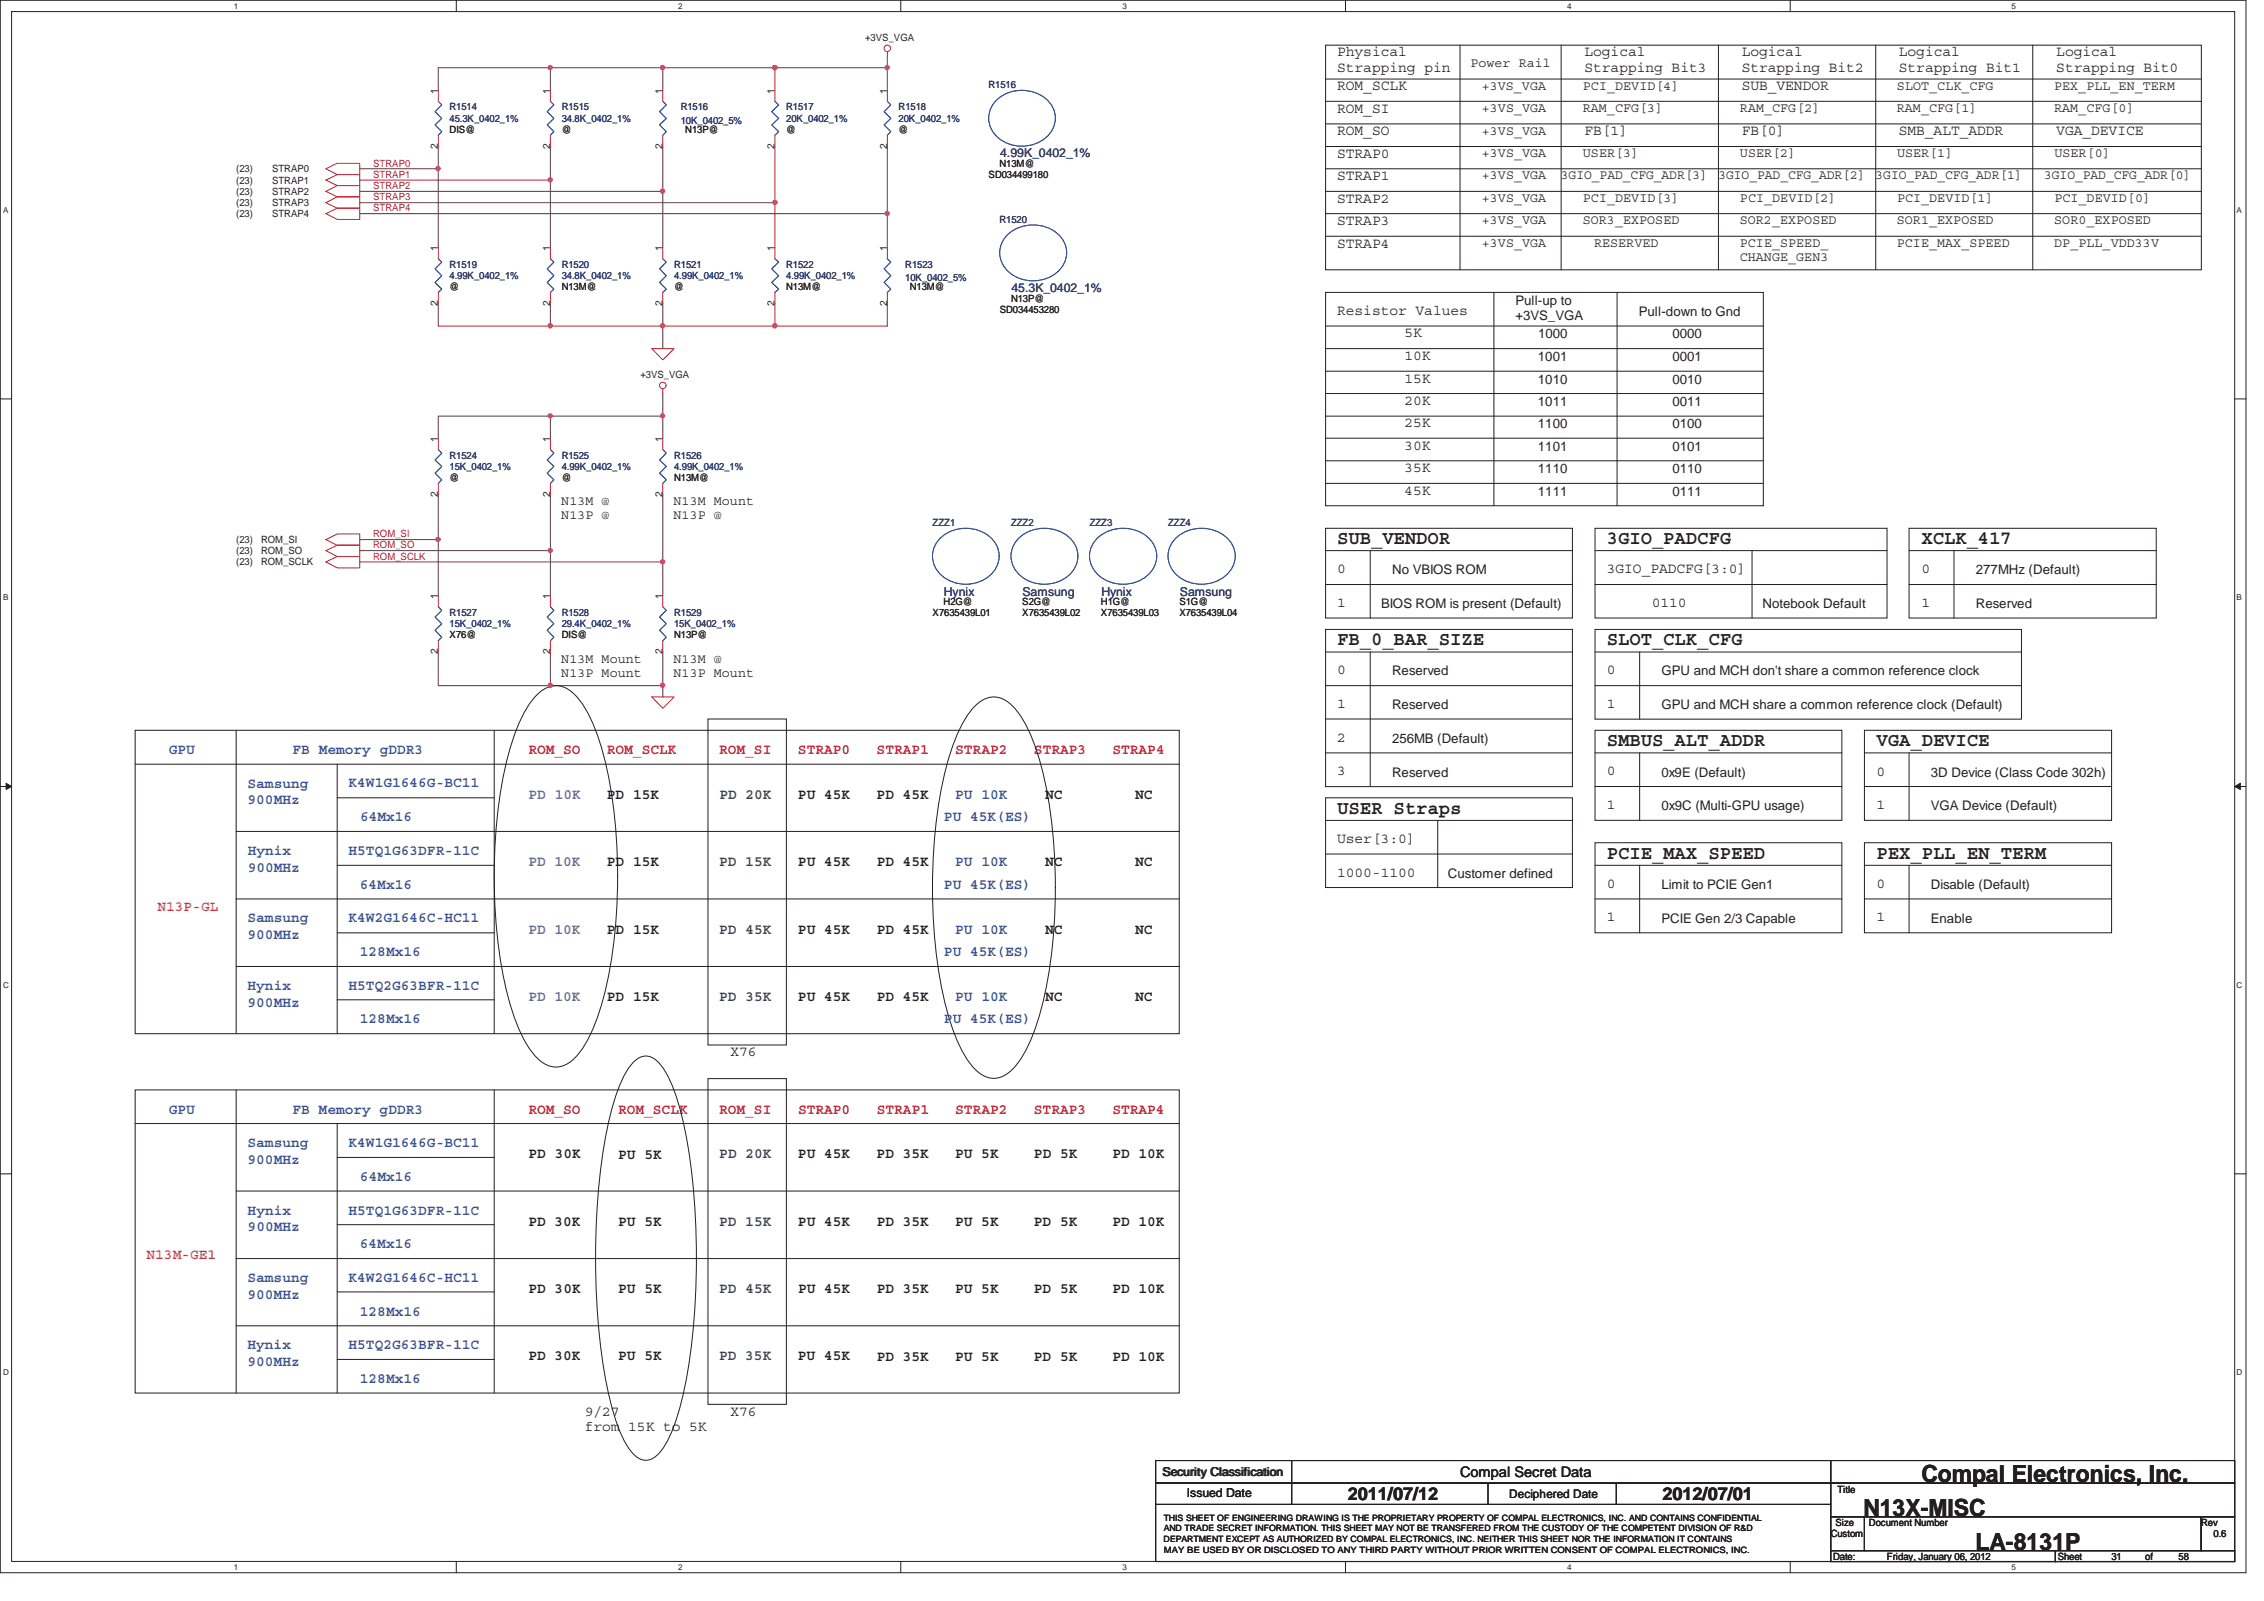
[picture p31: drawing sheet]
<svg xmlns="http://www.w3.org/2000/svg" width="297mm" height="210mm" viewBox="0 0 297 210" stroke-linecap="round" stroke-linejoin="round" font-family="sans-serif">
<defs><g id="words">
<g font-size="3.1" fill="#231f20">
<text x="252.1" y="194.4">Compal Electronics, Inc.</text>
<text x="244.5" y="198.9">N13X-MISC</text>
<text x="259.2" y="203.3">LA-8131P</text>
</g>
<g font-size="2.5" fill="#231f20">
<text x="175.4" y="71.4">SUB_VENDOR</text>
<text x="210.8" y="71.4">3GIO_PADCFG</text>
<text x="252.1" y="71.4">XCLK_417</text>
<text x="175.4" y="84.6">FB_0_BAR_SIZE</text>
<text x="210.8" y="84.6">SLOT_CLK_CFG</text>
<text x="210.8" y="97.9">SMBUS_ALT_ADDR</text>
<text x="246.2" y="97.9">VGA_DEVICE</text>
<text x="175.4" y="106.7">USER Straps</text>
<text x="210.8" y="112.6">PCIE_MAX_SPEED</text>
<text x="246.2" y="112.6">PEX_PLL_EN_TERM</text>
</g>
<g font-size="2.3" fill="#231f20">
<text x="176.8" y="196.7">2011/07/12</text>
<text x="218.1" y="196.7">2012/07/01</text>
</g>
<g font-size="1.9" fill="#231f20">
<text x="175.4" y="11.8">ROM_SCLK</text>
<text x="175.4" y="7.4">Physical</text>
<text x="175.4" y="9.4">Strapping pin</text>
<text x="207.9" y="7.4">Logical</text>
<text x="207.9" y="9.4">Strapping Bit3</text>
<text x="228.5" y="11.8">SUB_VENDOR</text>
<text x="228.5" y="7.4">Logical</text>
<text x="228.5" y="9.4">Strapping Bit2</text>
<text x="249.1" y="7.4">Logical</text>
<text x="249.1" y="9.4">Strapping Bit1</text>
<text x="269.8" y="7.4">Logical</text>
<text x="269.8" y="9.4">Strapping Bit0</text>
<text x="175.4" y="14.8">ROM_SI</text>
<text x="175.4" y="17.7">ROM_SO</text>
<text x="207.9" y="17.7">FB[1]</text>
<text x="228.5" y="17.7">FB[0]</text>
<text x="249.1" y="17.7">SMB_ALT_ADDR</text>
<text x="269.8" y="17.7">VGA_DEVICE</text>
<text x="175.4" y="20.7">STRAP0</text>
<text x="175.4" y="23.6">STRAP1</text>
<text x="175.4" y="29.5">STRAP3</text>
<text x="175.4" y="26.6">STRAP2</text>
<text x="175.4" y="32.5">STRAP4</text>
<text x="175.4" y="41.3">Resistor Values</text>
<text x="184.3" y="44.2">5K</text>
<text x="184.3" y="47.2">10K</text>
<text x="184.3" y="50.2">15K</text>
<text x="184.3" y="53.1">20K</text>
<text x="184.3" y="56.1">25K</text>
<text x="184.3" y="59">30K</text>
<text x="184.3" y="61.9">35K</text>
<text x="184.3" y="64.9">45K</text>
<text x="175.4" y="75.2">0</text>
<text x="210.8" y="75.2">3GIO_PADCFG[3:0]</text>
<text x="252.1" y="75.2">0</text>
<text x="175.4" y="79.6">1</text>
<text x="216.7" y="79.6">0110</text>
<text x="252.1" y="79.6">1</text>
<text x="175.4" y="88.4">0</text>
<text x="210.8" y="88.4">0</text>
<text x="175.4" y="92.9">1</text>
<text x="210.8" y="92.9">1</text>
<text x="175.4" y="97.3">2</text>
<text x="175.4" y="101.7">3</text>
<text x="210.8" y="101.7">0</text>
<text x="246.2" y="101.7">0</text>
<text x="79.6" y="104.8">PD 15K</text>
<text x="104.7" y="104.8">PU 45K</text>
<text x="115" y="104.8">PD 45K</text>
<text x="137.1" y="104.8">NC</text>
<text x="148.9" y="104.8">NC</text>
<text x="210.8" y="106.1">1</text>
<text x="246.2" y="106.1">1</text>
<text x="79.6" y="113.6">PD 15K</text>
<text x="104.7" y="113.6">PU 45K</text>
<text x="115" y="113.6">PD 45K</text>
<text x="137.1" y="113.6">NC</text>
<text x="148.9" y="113.6">NC</text>
<text x="175.4" y="110.5">User[3:0]</text>
<text x="175.4" y="115">1000-1100</text>
<text x="210.8" y="116.5">0</text>
<text x="246.2" y="116.5">0</text>
<text x="79.6" y="122.5">PD 15K</text>
<text x="104.7" y="122.5">PU 45K</text>
<text x="115" y="122.4">PD 45K</text>
<text x="137.1" y="122.5">NC</text>
<text x="148.9" y="122.5">NC</text>
<text x="210.8" y="120.9">1</text>
<text x="246.2" y="120.9">1</text>
<text x="79.6" y="131.3">PD 15K</text>
<text x="104.7" y="131.3">PU 45K</text>
<text x="115" y="131.3">PD 45K</text>
<text x="137.1" y="131.3">NC</text>
<text x="148.9" y="131.3">NC</text>
<text x="95.8" y="138.5">X76</text>
<text x="69.3" y="151.9">PD 30K</text>
<text x="81.1" y="151.9">PU 5K</text>
<text x="104.7" y="151.9">PU 45K</text>
<text x="115" y="151.9">PD 35K</text>
<text x="125.3" y="151.9">PU 5K</text>
<text x="135.7" y="151.9">PD 5K</text>
<text x="145.9" y="151.9">PD 10K</text>
<text x="69.3" y="160.8">PD 30K</text>
<text x="81.1" y="160.8">PU 5K</text>
<text x="104.7" y="160.8">PU 45K</text>
<text x="115" y="160.8">PD 35K</text>
<text x="125.3" y="160.8">PU 5K</text>
<text x="135.7" y="160.8">PD 5K</text>
<text x="145.9" y="160.8">PD 10K</text>
<text x="69.3" y="169.6">PD 30K</text>
<text x="81.1" y="169.6">PU 5K</text>
<text x="104.7" y="169.6">PU 45K</text>
<text x="115" y="169.6">PD 35K</text>
<text x="125.3" y="169.6">PU 5K</text>
<text x="135.7" y="169.6">PD 5K</text>
<text x="145.9" y="169.6">PD 10K</text>
<text x="69.3" y="178.4">PD 30K</text>
<text x="81.1" y="178.4">PU 5K</text>
<text x="104.7" y="178.4">PU 45K</text>
<text x="115" y="178.4">PD 35K</text>
<text x="125.3" y="178.4">PU 5K</text>
<text x="135.7" y="178.4">PD 5K</text>
<text x="145.9" y="178.4">PD 10K</text>
<text x="76.7" y="185.7">9/27</text>
<text x="95.8" y="185.7">X76</text>
<text x="76.7" y="187.6">from 15K to 5K</text>
<text x="191.6" y="193.7">Compal Secret Data</text>
</g>
<g font-size="1.9" fill="#3953a4">
<text x="22.1" y="98.9">GPU</text>
<text x="38.4" y="98.9">FB Memory gDDR3</text>
<text x="32.5" y="103.3">Samsung</text>
<text x="32.5" y="105.5">900MHz</text>
<text x="45.7" y="103.3">K4W1G1646G-BC11</text>
<text x="47.2" y="107.7">64Mx16</text>
<text x="123.9" y="107.7">PU 45K(ES)</text>
<text x="125.3" y="104.8">PU 10K</text>
<text x="32.5" y="112.1">Hynix</text>
<text x="45.7" y="112.1">H5TQ1G63DFR-11C</text>
<text x="125.3" y="113.6">PU 10K</text>
<text x="32.5" y="114.3">900MHz</text>
<text x="47.2" y="116.6">64Mx16</text>
<text x="123.9" y="116.6">PU 45K(ES)</text>
<text x="32.5" y="121">Samsung</text>
<text x="32.5" y="123.2">900MHz</text>
<text x="45.7" y="121">K4W2G1646C-HC11</text>
<text x="47.2" y="125.4">128Mx16</text>
<text x="123.9" y="125.4">PU 45K(ES)</text>
<text x="125.3" y="122.5">PU 10K</text>
<text x="32.5" y="129.8">Hynix</text>
<text x="45.7" y="129.8">H5TQ2G63BFR-11C</text>
<text x="125.3" y="131.3">PU 10K</text>
<text x="32.5" y="132">900MHz</text>
<text x="47.2" y="134.2">128Mx16</text>
<text x="123.9" y="134.2">PU 45K(ES)</text>
<text x="22.1" y="146.1">GPU</text>
<text x="38.4" y="146.1">FB Memory gDDR3</text>
<text x="32.5" y="150.5">Samsung</text>
<text x="32.5" y="152.7">900MHz</text>
<text x="45.7" y="150.4">K4W1G1646G-BC11</text>
<text x="47.2" y="154.9">64Mx16</text>
<text x="32.5" y="159.3">Hynix</text>
<text x="32.5" y="161.5">900MHz</text>
<text x="45.7" y="159.3">H5TQ1G63DFR-11C</text>
<text x="47.2" y="163.7">64Mx16</text>
<text x="32.5" y="168.2">Samsung</text>
<text x="32.5" y="170.4">900MHz</text>
<text x="45.7" y="168.2">K4W2G1646C-HC11</text>
<text x="47.2" y="172.6">128Mx16</text>
<text x="32.5" y="177">Hynix</text>
<text x="32.5" y="179.2">900MHz</text>
<text x="45.7" y="177">H5TQ2G63BFR-11C</text>
<text x="47.2" y="181.4">128Mx16</text>
</g>
<g font-size="1.9" fill="#ed2024">
<text x="69.3" y="98.9">ROM_SO</text>
<text x="79.6" y="98.9">ROM_SCLK</text>
<text x="94.4" y="98.9">ROM_SI</text>
<text x="104.7" y="98.9">STRAP0</text>
<text x="115" y="98.9">STRAP1</text>
<text x="125.3" y="98.9">STRAP2</text>
<text x="135.7" y="98.9">STRAP3</text>
<text x="146" y="98.9">STRAP4</text>
<text x="69.3" y="146.1">ROM_SO</text>
<text x="81.1" y="146.1">ROM_SCLK</text>
<text x="94.4" y="146.1">ROM_SI</text>
<text x="104.7" y="146.1">STRAP0</text>
<text x="115" y="146.1">STRAP1</text>
<text x="125.3" y="146.1">STRAP2</text>
<text x="135.7" y="146.1">STRAP3</text>
<text x="145.9" y="146.1">STRAP4</text>
</g>
<g font-size="1.9" fill="#6b52a2">
<text x="69.3" y="104.8">PD 10K</text>
<text x="69.3" y="113.6">PD 10K</text>
<text x="69.3" y="122.5">PD 10K</text>
<text x="69.3" y="131.3">PD 10K</text>
</g>
<g font-size="1.9" fill="#098040">
<text x="94.4" y="104.8">PD 20K</text>
<text x="94.4" y="113.6">PD 15K</text>
<text x="94.4" y="122.5">PD 45K</text>
<text x="94.4" y="131.3">PD 35K</text>
<text x="94.4" y="151.9">PD 20K</text>
<text x="94.4" y="160.8">PD 15K</text>
<text x="94.4" y="169.6">PD 45K</text>
<text x="94.3" y="178.4">PD 35K</text>
</g>
<g font-size="1.9" fill="#f57f20">
<text x="20.7" y="119.5">N13P-GL</text>
<text x="19.2" y="165.2">N13M-GE1</text>
</g>
<g font-size="1.7" fill="#231f20">
<text x="192.9" y="8.8">Power Rail</text>
<text x="194.4" y="11.8">+3VS_VGA</text>
<text x="207.7" y="11.8">PCI_DEVID[4]</text>
<text x="248.9" y="11.8">SLOT_CLK_CFG</text>
<text x="269.5" y="11.8">PEX_PLL_EN_TERM</text>
<text x="194.4" y="14.7">+3VS_VGA</text>
<text x="194.4" y="17.6">+3VS_VGA</text>
<text x="207.7" y="14.7">RAM_CFG[3]</text>
<text x="228.3" y="14.7">RAM_CFG[2]</text>
<text x="248.9" y="14.7">RAM_CFG[1]</text>
<text x="269.5" y="14.7">RAM_CFG[0]</text>
<text x="194.4" y="20.6">+3VS_VGA</text>
<text x="194.4" y="23.5">+3VS_VGA</text>
<text x="204.8" y="23.5">3GIO_PAD_CFG_ADR[3]</text>
<text x="207.7" y="20.6">USER[3]</text>
<text x="225.5" y="23.5">3GIO_PAD_CFG_ADR[2]</text>
<text x="228.3" y="20.6">USER[2]</text>
<text x="246.1" y="23.5">3GIO_PAD_CFG_ADR[1]</text>
<text x="248.9" y="20.6">USER[1]</text>
<text x="268.2" y="23.5">3GIO_PAD_CFG_ADR[0]</text>
<text x="269.5" y="20.6">USER[0]</text>
<text x="194.4" y="26.5">+3VS_VGA</text>
<text x="194.4" y="29.4">+3VS_VGA</text>
<text x="207.7" y="29.4">SOR3_EXPOSED</text>
<text x="207.7" y="26.5">PCI_DEVID[3]</text>
<text x="228.3" y="29.4">SOR2_EXPOSED</text>
<text x="228.3" y="26.5">PCI_DEVID[2]</text>
<text x="248.9" y="29.4">SOR1_EXPOSED</text>
<text x="248.9" y="26.5">PCI_DEVID[1]</text>
<text x="269.5" y="29.4">SOR0_EXPOSED</text>
<text x="269.5" y="26.5">PCI_DEVID[0]</text>
<text x="194.4" y="32.4">+3VS_VGA</text>
<text x="209.1" y="32.4">RESERVED</text>
<text x="228.3" y="34.2">CHANGE_GEN3</text>
<text x="228.3" y="32.4">PCIE_SPEED_</text>
<text x="248.9" y="32.4">PCIE_MAX_SPEED</text>
<text x="269.5" y="32.4">DP_PLL_VDD33V</text>
<text x="198.8" y="40">Pull-up to</text>
<text x="215" y="41.5">Pull-down to Gnd</text>
<text x="198.8" y="42">+3VS_VGA</text>
<text x="201.8" y="47.3">1001</text>
<text x="201.8" y="44.3">1000</text>
<text x="219.4" y="44.4">0000</text>
<text x="219.4" y="47.3">0001</text>
<text x="201.8" y="50.3">1010</text>
<text x="201.8" y="53.2">1011</text>
<text x="219.4" y="50.3">0010</text>
<text x="219.4" y="53.2">0011</text>
<text x="201.8" y="56.2">1100</text>
<text x="201.8" y="59.1">1101</text>
<text x="219.4" y="56.2">0100</text>
<text x="219.4" y="59.1">0101</text>
<text x="201.8" y="62.1">1110</text>
<text x="201.8" y="65">1111</text>
<text x="219.4" y="62.1">0110</text>
<text x="219.4" y="65">0111</text>
<text x="73.6" y="66.2">N13M @</text>
<text x="73.6" y="68.1">N13P @</text>
<text x="88.4" y="66.2">N13M Mount</text>
<text x="88.4" y="68.1">N13P @</text>
<text x="182.6" y="75.3">No VBIOS ROM</text>
<text x="259.2" y="75.3">277MHz (Default)</text>
<text x="181.2" y="79.8">BIOS ROM is present (Default)</text>
<text x="231.2" y="79.8">Notebook Default</text>
<text x="259.2" y="79.8">Reserved</text>
<text x="73.6" y="86.9">N13M Mount</text>
<text x="73.6" y="88.8">N13P Mount</text>
<text x="88.4" y="86.9">N13M @</text>
<text x="88.4" y="88.8">N13P Mount</text>
<text x="182.6" y="88.6">Reserved</text>
<text x="218" y="88.6">GPU and MCH don't share a common reference clock</text>
<text x="182.6" y="93">Reserved</text>
<text x="218" y="93">GPU and MCH share a common reference clock (Default)</text>
<text x="182.6" y="97.4">256MB (Default)</text>
<text x="182.6" y="101.9">Reserved</text>
<text x="218" y="101.9">0x9E (Default)</text>
<text x="253.3" y="101.9">3D Device (Class Code 302h)</text>
<text x="218" y="106.3">0x9C (Multi-GPU usage)</text>
<text x="253.3" y="106.3">VGA Device (Default)</text>
<text x="190" y="115.1">Customer defined</text>
<text x="218" y="116.6">Limit to PCIE Gen1</text>
<text x="253.3" y="116.6">Disable (Default)</text>
<text x="218" y="121">PCIE Gen 2/3 Capable</text>
<text x="253.3" y="121">Enable</text>
</g>
<g font-size="1.6" fill="#282973">
<text x="131.2" y="20.7">4.99K_0402_1%</text>
<text x="132.7" y="38.3">45.3K_0402_1%</text>
<text x="123.8" y="78.1">Hynix</text>
<text x="134.2" y="78.1">Samsung</text>
<text x="144.5" y="78.1">Hynix</text>
<text x="154.8" y="78.1">Samsung</text>
</g>
<g font-size="1.6" fill="#231f20">
<text x="152.5" y="193.6">Security Classification</text>
<text x="155.7" y="196.4">Issued Date</text>
<text x="198" y="196.5">Deciphered Date</text>
</g>
<g font-size="1.3" fill="#231f20">
<text x="113.5" y="5.4">+3VS_VGA</text>
<text x="57.4" y="12.3" transform="rotate(-90 57.4 12.3)">1</text>
<text x="59" y="17.4">DIS@</text>
<text x="72.2" y="12.3" transform="rotate(-90 72.2 12.3)">1</text>
<text x="73.7" y="17.4">@</text>
<text x="86.9" y="12.3" transform="rotate(-90 86.9 12.3)">1</text>
<text x="89.9" y="17.4">N13P@</text>
<text x="101.6" y="12.3" transform="rotate(-90 101.6 12.3)">1</text>
<text x="103.2" y="17.4">@</text>
<text x="116.4" y="12.3" transform="rotate(-90 116.4 12.3)">1</text>
<text x="117.9" y="17.4">@</text>
<text x="31" y="22.6">(23)</text>
<text x="35.7" y="22.6">STRAP0</text>
<text x="57.4" y="19.5" transform="rotate(-90 57.4 19.5)">2</text>
<text x="72.2" y="19.5" transform="rotate(-90 72.2 19.5)">2</text>
<text x="86.9" y="19.5" transform="rotate(-90 86.9 19.5)">2</text>
<text x="101.6" y="19.5" transform="rotate(-90 101.6 19.5)">2</text>
<text x="116.4" y="19.5" transform="rotate(-90 116.4 19.5)">2</text>
<text x="129.7" y="23.3">SD034499180</text>
<text x="131.1" y="21.8">N13M@</text>
<text x="31" y="24.1">(23)</text>
<text x="31" y="25.5">(23)</text>
<text x="31" y="27">(23)</text>
<text x="31" y="28.5">(23)</text>
<text x="35.7" y="24.1">STRAP1</text>
<text x="35.7" y="25.5">STRAP2</text>
<text x="35.7" y="27">STRAP3</text>
<text x="35.7" y="28.5">STRAP4</text>
<text x="57.4" y="32.9" transform="rotate(-90 57.4 32.9)">1</text>
<text x="72.2" y="32.9" transform="rotate(-90 72.2 32.9)">1</text>
<text x="86.9" y="32.9" transform="rotate(-90 86.9 32.9)">1</text>
<text x="101.6" y="32.9" transform="rotate(-90 101.6 32.9)">1</text>
<text x="116.4" y="32.9" transform="rotate(-90 116.4 32.9)">1</text>
<text x="57.4" y="40.1" transform="rotate(-90 57.4 40.1)">2</text>
<text x="59" y="38.1">@</text>
<text x="72.2" y="40.1" transform="rotate(-90 72.2 40.1)">2</text>
<text x="73.7" y="38.1">N13M@</text>
<text x="86.9" y="40.1" transform="rotate(-90 86.9 40.1)">2</text>
<text x="88.4" y="38.1">@</text>
<text x="101.6" y="40.1" transform="rotate(-90 101.6 40.1)">2</text>
<text x="103.2" y="38.1">N13M@</text>
<text x="116.4" y="40.1" transform="rotate(-90 116.4 40.1)">2</text>
<text x="119.4" y="38.1">N13M@</text>
<text x="131.2" y="41">SD034453280</text>
<text x="132.6" y="39.5">N13P@</text>
<text x="84" y="49.6">+3VS_VGA</text>
<text x="57.4" y="58" transform="rotate(-90 57.4 58)">1</text>
<text x="72.2" y="58" transform="rotate(-90 72.2 58)">1</text>
<text x="86.9" y="58" transform="rotate(-90 86.9 58)">1</text>
<text x="57.4" y="65.2" transform="rotate(-90 57.4 65.2)">2</text>
<text x="59" y="63.1">@</text>
<text x="72.2" y="65.2" transform="rotate(-90 72.2 65.2)">2</text>
<text x="73.7" y="63.1">@</text>
<text x="86.9" y="65.2" transform="rotate(-90 86.9 65.2)">2</text>
<text x="88.4" y="63.1">N13M@</text>
<text x="31" y="71.2">(23)</text>
<text x="34.3" y="71.2">ROM_SI</text>
<text x="31" y="72.7">(23)</text>
<text x="31" y="74.2">(23)</text>
<text x="34.3" y="72.7">ROM_SO</text>
<text x="34.3" y="74.2">ROM_SCLK</text>
<text x="57.4" y="78.6" transform="rotate(-90 57.4 78.6)">1</text>
<text x="59" y="83.7">X76@</text>
<text x="72.2" y="78.6" transform="rotate(-90 72.2 78.6)">1</text>
<text x="73.7" y="83.7">DIS@</text>
<text x="86.9" y="78.6" transform="rotate(-90 86.9 78.6)">1</text>
<text x="88.4" y="83.7">N13P@</text>
<text x="122.4" y="80.8">X7635439L01</text>
<text x="123.8" y="79.3">H2G@</text>
<text x="134.1" y="79.3">S2G@</text>
<text x="134.1" y="80.8">X7635439L02</text>
<text x="144.4" y="79.3">H1G@</text>
<text x="144.4" y="80.8">X7635439L03</text>
<text x="154.7" y="79.3">S1G@</text>
<text x="154.7" y="80.8">X7635439L04</text>
<text x="57.4" y="85.8" transform="rotate(-90 57.4 85.8)">2</text>
<text x="72.2" y="85.8" transform="rotate(-90 72.2 85.8)">2</text>
<text x="86.9" y="85.8" transform="rotate(-90 86.9 85.8)">2</text>
<text x="241.1" y="195.8">Title</text>
<text x="240.2" y="201.6">Custom</text>
<text x="240.8" y="200.1">Size</text>
<text x="245.2" y="200.1">Document Number</text>
<text x="288.8" y="200.1">Rev</text>
<text x="290.4" y="201.6">0.6</text>
<text x="240.5" y="204.6">Date:</text>
<text x="247.6" y="204.5">Friday, January 06, 2012</text>
<text x="270" y="204.6">Sheet</text>
<text x="277" y="204.5">31</text>
<text x="281.4" y="204.5">of</text>
<text x="285.8" y="204.5">58</text>
</g>
<g font-size="1.3" fill="#282973">
<text x="129.7" y="11.6">R1516</text>
<text x="59" y="14.5">R1514</text>
<text x="59" y="16">45.3K_0402_1%</text>
<text x="73.7" y="14.5">R1515</text>
<text x="73.7" y="16">34.8K_0402_1%</text>
<text x="89.3" y="14.5">R1516</text>
<text x="89.3" y="16.3">10K_0402_5%</text>
<text x="103.2" y="14.5">R1517</text>
<text x="103.2" y="16">20K_0402_1%</text>
<text x="117.9" y="14.5">R1518</text>
<text x="117.9" y="16">20K_0402_1%</text>
<text x="131.1" y="29.2">R1520</text>
<text x="59" y="35.1">R1519</text>
<text x="73.7" y="35.1">R1520</text>
<text x="88.4" y="35.1">R1521</text>
<text x="103.2" y="35.1">R1522</text>
<text x="118.8" y="35.1">R1523</text>
<text x="59" y="36.6">4.99K_0402_1%</text>
<text x="73.7" y="36.6">34.8K_0402_1%</text>
<text x="88.4" y="36.6">4.99K_0402_1%</text>
<text x="103.2" y="36.6">4.99K_0402_1%</text>
<text x="118.8" y="36.9">10K_0402_5%</text>
<text x="59" y="60.2">R1524</text>
<text x="59" y="61.6">15K_0402_1%</text>
<text x="73.7" y="60.2">R1525</text>
<text x="73.7" y="61.6">4.99K_0402_1%</text>
<text x="88.4" y="60.2">R1526</text>
<text x="88.4" y="61.6">4.99K_0402_1%</text>
<text x="122.4" y="69">ZZZ1</text>
<text x="132.6" y="69">ZZZ2</text>
<text x="143" y="69">ZZZ3</text>
<text x="153.3" y="69">ZZZ4</text>
<text x="59" y="80.8">R1527</text>
<text x="59" y="82.2">15K_0402_1%</text>
<text x="73.7" y="80.8">R1528</text>
<text x="73.7" y="82.2">29.4K_0402_1%</text>
<text x="88.4" y="80.8">R1529</text>
<text x="88.4" y="82.2">15K_0402_1%</text>
</g>
<g font-size="1.3" fill="#ed2024">
<text x="49" y="21.8">STRAP0</text>
<text x="49" y="23.3">STRAP1</text>
<text x="49" y="27.7">STRAP4</text>
<text x="49" y="26.3">STRAP3</text>
<text x="49" y="24.8">STRAP2</text>
<text x="49" y="70.5">ROM_SI</text>
<text x="49" y="71.9">ROM_SO</text>
<text x="49" y="73.4">ROM_SCLK</text>
</g>
<g font-size="1.1" fill="#231f20">
<text x="30.7" y="1.2">1</text>
<text x="89" y="1.2">2</text>
<text x="147.3" y="1.2">3</text>
<text x="205.6" y="1.2">4</text>
<text x="263.9" y="1.2">5</text>
<text x=".4" y="27.9">A</text>
<text x="293.4" y="27.9">A</text>
<text x=".4" y="78.7">B</text>
<text x="293.4" y="78.7">B</text>
<text x=".4" y="129.5">C</text>
<text x="293.4" y="129.5">C</text>
<text x=".4" y="180.3">D</text>
<text x="293.4" y="180.3">D</text>
<text x="152.7" y="202.2">DEPARTMENT EXCEPT AS AUTHORIZED BY COMPAL ELECTRONICS, INC. NEITHER THIS SHEET NOR THE INFORMATION IT CONTAINS</text>
<text x="152.7" y="200.8">AND TRADE SECRET INFORMATION. THIS SHEET MAY NOT BE TRANSFERED FROM THE CUSTODY OF THE COMPETENT DIVISION OF R&amp;D</text>
<text x="152.7" y="203.6">MAY BE USED BY OR DISCLOSED TO ANY THIRD PARTY WITHOUT PRIOR WRITTEN CONSENT OF COMPAL ELECTRONICS, INC.</text>
<text x="152.7" y="199.4">THIS SHEET OF ENGINEERING DRAWING IS THE PROPRIETARY PROPERTY OF COMPAL ELECTRONICS, INC. AND CONTAINS CONFIDENTIAL</text>
<text x="30.7" y="206">1</text>
<text x="89" y="206">2</text>
<text x="147.3" y="206">3</text>
<text x="205.6" y="206">4</text>
<text x="263.9" y="206">5</text>
</g>
</g></defs>
<path d="M0 0h294.7v206.3h-294.7zM1.5 1.5h291.7v203.3h-291.7z" fill="none" stroke="#231f20" stroke-width=".13"/>
<g fill="#fff">
<path d="M30.7 .2h.6v1.2h-.6z"/>
<path d="M30.7 205h.6v1.2h-.6z"/>
</g>
<path d="M59.9 0v1.5M59.9 204.8v1.5" fill="none" stroke="#231f20" stroke-width=".13"/>
<g fill="#fff">
<path d="M89 .2h.6v1.2h-.6z"/>
<path d="M89 205h.6v1.2h-.6z"/>
</g>
<path d="M118.2 0v1.5M118.2 204.8v1.5" fill="none" stroke="#231f20" stroke-width=".13"/>
<g fill="#fff">
<path d="M147.4 .2h.5v1.2h-.5z"/>
<path d="M147.4 205h.5v1.2h-.5z"/>
</g>
<path d="M176.5 0v1.5M176.5 204.8v1.5" fill="none" stroke="#231f20" stroke-width=".13"/>
<g fill="#fff">
<path d="M205.7 .2h.6v1.2h-.6z"/>
<path d="M205.7 205h.6v1.2h-.6z"/>
</g>
<path d="M234.9 0v1.5M234.9 204.8v1.5" fill="none" stroke="#231f20" stroke-width=".13"/>
<g fill="#fff">
<path d="M264 .2h.6v1.2h-.6z"/>
<path d="M264 205h.6v1.2h-.6z"/>
<path d="M.4 26.9h.7v1.2h-.7z"/>
<path d="M293.6 26.9h.7v1.2h-.7z"/>
<path d="M.4 77.7h.7v1.2h-.7z"/>
<path d="M293.6 77.7h.7v1.2h-.7z"/>
</g>
<path d="M0 52.3h1.5M293.2 52.3h1.5" fill="none" stroke="#231f20" stroke-width=".13"/>
<g fill="#fff">
<path d="M.4 128.6h.8v1.1h-.8z"/>
<path d="M293.6 128.6h.7v1.1h-.7z"/>
</g>
<path d="M0 103.2h1.5M293.2 103.2h1.5" fill="none" stroke="#231f20" stroke-width=".13"/>
<path d="M.8 102.7l.7 .5-.7 .3z" fill="#231f20"/>
<path d="M.8 102.7l.7 .5-.7 .3z" fill="none" stroke="#231f20" stroke-width=".13"/>
<path d="M293.2 103.2l.7-.5v.8z" fill="#231f20"/>
<path d="M293.2 103.2l.7-.5v.8z" fill="none" stroke="#231f20" stroke-width=".13"/>
<g fill="#fff">
<path d="M.4 179.4h.8v1.1h-.8z"/>
<path d="M293.6 179.4h.7v1.1h-.7z"/>
</g>
<path d="M0 154h1.5M293.2 154h1.5" fill="none" stroke="#231f20" stroke-width=".13"/>
<path d="M47.2 28h69.2M72.2 72.2v5.9M87 64.8v8.9" fill="none" stroke="#7f1442" stroke-width=".13"/>
<circle cx="116.4" cy="28" r=".28" fill="#b9529f"/>
<circle cx="116.4" cy="28" r=".28" fill="none" stroke="#b9529f" stroke-width=".13"/>
<path d="M47.2 26.6h54.5" fill="none" stroke="#7f1442" stroke-width=".13"/>
<circle cx="101.7" cy="26.6" r=".29" fill="#b9529f"/>
<circle cx="101.7" cy="26.6" r=".29" fill="none" stroke="#b9529f" stroke-width=".13"/>
<path d="M47.2 22.1h10.3M47.2 25.1h39.8" fill="none" stroke="#7f1442" stroke-width=".13"/>
<circle cx="86.9" cy="25.1" r=".28" fill="#b9529f"/>
<circle cx="86.9" cy="25.1" r=".28" fill="none" stroke="#b9529f" stroke-width=".13"/>
<path d="M47.2 23.6h25" fill="none" stroke="#7f1442" stroke-width=".13"/>
<circle cx="72.2" cy="23.6" r=".28" fill="#b9529f"/>
<circle cx="72.2" cy="23.6" r=".28" fill="none" stroke="#b9529f" stroke-width=".13"/>
<path d="M47.2 70.8h10.3M87 73.7v4.4" fill="none" stroke="#7f1442" stroke-width=".13"/>
<circle cx="57.5" cy="70.7" r=".28" fill="#b9529f"/>
<circle cx="57.5" cy="70.7" r=".28" fill="none" stroke="#b9529f" stroke-width=".13"/>
<path d="M47.2 73.7h39.8" fill="none" stroke="#7f1442" stroke-width=".13"/>
<circle cx="86.9" cy="73.7" r=".28" fill="#b9529f"/>
<circle cx="86.9" cy="73.7" r=".28" fill="none" stroke="#b9529f" stroke-width=".13"/>
<path d="M47.2 72.2h25" fill="none" stroke="#7f1442" stroke-width=".13"/>
<circle cx="72.2" cy="72.2" r=".28" fill="#b9529f"/>
<circle cx="72.2" cy="72.2" r=".28" fill="none" stroke="#b9529f" stroke-width=".13"/>
<path d="M116.4 19.2v13.3M101.7 26.6v5.9M57.5 85.5v4.4h14.7M72.2 85.5v4.4M72.2 89.9h14.8v1.5" fill="none" stroke="#7f1442" stroke-width=".13"/>
<circle cx="86.9" cy="89.9" r=".29" fill="#b9529f"/>
<circle cx="86.9" cy="89.9" r=".29" fill="none" stroke="#b9529f" stroke-width=".13"/>
<circle cx="72.2" cy="89.9" r=".28" fill="#b9529f"/>
<circle cx="72.2" cy="89.9" r=".28" fill="none" stroke="#b9529f" stroke-width=".13"/>
<path d="M116.4 8.9v2.9M57.5 22.1v10.4M101.7 39.8v3M116.4 39.8v3M87 54.6v2.9" fill="none" stroke="#7f1442" stroke-width=".13"/>
<circle cx="57.5" cy="22.1" r=".29" fill="#b9529f"/>
<circle cx="57.5" cy="22.1" r=".29" fill="none" stroke="#b9529f" stroke-width=".13"/>
<path d="M87 8.9h14.7M72.2 23.6v8.9M87 25.1v7.4M57.5 54.6v2.9" fill="none" stroke="#7f1442" stroke-width=".13"/>
<circle cx="101.7" cy="8.9" r=".29" fill="#b9529f"/>
<circle cx="101.7" cy="8.9" r=".29" fill="none" stroke="#b9529f" stroke-width=".13"/>
<circle cx="86.9" cy="8.9" r=".28" fill="#b9529f"/>
<circle cx="86.9" cy="8.9" r=".28" fill="none" stroke="#b9529f" stroke-width=".13"/>
<path d="M72.2 54.6h14.8" fill="none" stroke="#7f1442" stroke-width=".13"/>
<circle cx="86.9" cy="54.5" r=".29" fill="#b9529f"/>
<circle cx="86.9" cy="54.5" r=".29" fill="none" stroke="#b9529f" stroke-width=".13"/>
<circle cx="72.2" cy="54.5" r=".28" fill="#b9529f"/>
<circle cx="72.2" cy="54.5" r=".28" fill="none" stroke="#b9529f" stroke-width=".13"/>
<path d="M87 51.6v3M101.7 42.8h14.7" fill="none" stroke="#7f1442" stroke-width=".13"/>
<circle cx="101.7" cy="42.7" r=".29" fill="#b9529f"/>
<circle cx="101.7" cy="42.7" r=".29" fill="none" stroke="#b9529f" stroke-width=".13"/>
<path d="M72.2 19.2v4.4M87 8.9v2.9M57.5 39.8v3h14.7M72.2 39.8v3M57.5 54.6h14.7v2.9M72.2 42.8h14.8v2.9M57.5 64.8v6" fill="none" stroke="#7f1442" stroke-width=".13"/>
<circle cx="86.9" cy="42.7" r=".29" fill="#b9529f"/>
<circle cx="86.9" cy="42.7" r=".29" fill="none" stroke="#b9529f" stroke-width=".13"/>
<circle cx="72.2" cy="42.7" r=".28" fill="#b9529f"/>
<circle cx="72.2" cy="42.7" r=".28" fill="none" stroke="#b9529f" stroke-width=".13"/>
<path d="M72.2 8.9h-14.7v2.9M87 19.2v5.9M101.7 19.2v7.4M116.4 8.9h-14.7v2.9M87 39.8v3h14.7M57.5 70.8v7.3M72.2 64.8v7.4M87 85.5v4.4" fill="none" stroke="#7f1442" stroke-width=".13"/>
<circle cx="116.4" cy="8.9" r=".28" fill="#b9529f"/>
<circle cx="116.4" cy="8.9" r=".28" fill="none" stroke="#b9529f" stroke-width=".13"/>
<circle cx="101.7" cy="8.9" r=".29" fill="#b9529f"/>
<circle cx="101.7" cy="8.9" r=".29" fill="none" stroke="#b9529f" stroke-width=".13"/>
<path d="M87 8.9h-14.8v2.9" fill="none" stroke="#7f1442" stroke-width=".13"/>
<circle cx="72.2" cy="8.9" r=".28" fill="#b9529f"/>
<circle cx="72.2" cy="8.9" r=".28" fill="none" stroke="#b9529f" stroke-width=".13"/>
<path d="M57.5 19.2v2.9M116.4 7.4v1.5" fill="none" stroke="#7f1442" stroke-width=".13"/>
<g fill="none" stroke="#ed2024" stroke-width=".13">
<path d="M57.5 11.8v1.5M57.5 17.7v1.5M72.2 11.8v1.5M72.2 17.7v1.5M87 11.8v1.5M87 17.7v1.5M101.7 11.8v1.5M101.7 17.7v1.5M116.4 6.8v.6M116.4 11.8v1.5M116.4 17.7v1.5M42.8 22.1l1.4-.7h3v1.5h-3z"/>
<path d="M42.8 23.6l1.4-.7h3v1.4h-3zM42.8 25.1l1.4-.8h3v1.5h-3zM42.8 26.6l1.4-.8h3v1.5h-3zM42.8 28l1.4-.7h3v1.5h-3zM57.5 32.5v1.4M57.5 38.4v1.4M72.2 32.5v1.4M72.2 38.4v1.4M87 32.5v1.4M87 38.4v1.4M101.7 32.5v1.4M101.7 38.4v1.4"/>
<path d="M116.4 32.5v1.4M116.4 38.4v1.4M57.5 57.5v1.5M72.2 57.5v1.5M85.5 45.7h2.9l-1.4 1.5zM87 51v.6M87 57.5v1.5M42.8 70.8l1.4-.8h3v1.5h-3zM42.8 72.2l1.4-.7h3v1.5h-3zM42.8 73.7l1.4-.7h3v1.5h-3zM57.5 63.4v1.4M57.5 78.1v1.5"/>
<path d="M72.2 63.4v1.4M72.2 78.1v1.5M87 63.4v1.4M87 78.1v1.5M57.5 84v1.5M72.2 84v1.5M85.5 91.4h2.9l-1.4 1.5zM87 84v1.5"/>
<circle cx="116.4" cy="6.3" r=".43"/>
<circle cx="87" cy="50.5" r=".43"/>
</g>
<g fill="none" stroke="#231f20" stroke-width=".13">
<path d="M173.9 5.9h114.9v29.5h-114.9zM173.9 19.2h114.9M173.9 16.3h114.9M173.9 13.3h114.9M173.9 10.4h114.9M191.6 5.9v29.5M204.8 5.9v29.5M225.5 5.9v29.5M246.1 5.9v29.5M266.7 5.9v29.5M173.9 38.4h57.5v27.9h-57.5zM173.9 28h114.9"/>
<path d="M173.9 31h114.9M173.9 25.1h114.9M173.9 22.1h114.9M196 38.4v27.9M212.2 38.4v27.9M173.9 42.8h57.5M173.9 45.7h57.5M173.9 48.7h57.5M173.9 51.6h57.5M173.9 54.6h57.5M173.9 57.5h57.5M173.9 60.4h57.5"/>
<path d="M173.9 63.4h57.5M173.9 69.3h32.4v11.8h-32.4zM173.9 72.2h32.4M173.9 76.7h32.4M179.8 72.2v8.9M209.3 69.3h38.3v11.8h-38.3zM209.3 72.2h38.3M209.3 76.7h38.3M229.9 72.2v8.9M250.5 69.3h32.4v11.8h-32.4zM250.5 72.2h32.4M250.5 76.7h32.4"/>
<path d="M256.4 72.2v8.9M17.7 95.8h137v39.8h-137zM31 95.8v22.1M64.8 95.8v22.1M70.7 90.9a3.1 3.1 0 0 1 4.5 0 16 16 0 0 1 3.7 7.1 68.7 68.7 0 0 1 1.6 26.1 39.2 39.2 0 0 1-3.3 12 8.2 8.2 0 0 1-2.7 3.4 3 3 0 0 1-3.8-.6 15.9 15.9 0 0 1-3.7-7.1 67 67 0 0 1-1.8-23.9 40.9 40.9 0 0 1 3.4-14.2l1.4-2zM92.9 94.3h10.3v42.8h-10.3zM128.1 92.4a3.1 3.1 0 0 1 4.5 0 16 16 0 0 1 3.7 7.1 68.7 68.7 0 0 1 1.6 26.1 39.2 39.2 0 0 1-3.2 12 8.2 8.2 0 0 1-2.8 3.4 2.96 2.96 0 0 1-3.8-.6 16.1 16.1 0 0 1-3.7-7.1 69.3 69.3 0 0 1-1.2-28.2 32 32 0 0 1 3.6-11l.6-1zM173.9 82.6h32.4v20.6h-32.4zM173.9 85.5h32.4M173.9 89.9h32.4M173.9 94.3h32.4M173.9 98.7h32.4"/>
<path d="M179.8 85.5v17.7M209.3 82.6h55.9v11.7h-55.9zM209.3 95.8h32.4v11.8h-32.4zM209.3 85.5h55.9M209.3 89.9h55.9M209.3 98.7h32.4M215.1 85.5v8.8M215.1 98.7v8.9M244.6 95.8h32.4v11.8h-32.4zM244.6 98.7h32.4M250.5 98.7v8.9M17.7 100.2h137"/>
<path d="M17.7 117.9h.1M31 109h123.7M31 117.9h.1M31 117.9h123.7M31 117.9v17.7M44.2 113.5h20.6M44.2 104.6h20.6M44.2 100.2v35.4M64.8 117.9h.1M64.8 117.9v17.7M173.9 104.6h32.4v11.8h-32.4zM173.9 107.6h32.4"/>
<path d="M173.9 112h32.4M188.6 107.6v8.8M209.3 110.5h32.4v11.8h-32.4zM209.3 113.5h32.4M209.3 117.9h32.4M209.3 103.2h32.4M215.1 113.5v8.8M244.6 110.5h32.4v11.8h-32.4zM244.6 113.5h32.4M244.6 117.9h32.4M244.6 103.2h32.4M250.5 113.5v8.8"/>
<path d="M31 126.8h123.7M44.2 122.3h20.6M44.2 131.1h20.6M82.9 139.6a2.17 2.17 0 0 1 3.7 0 18.9 18.9 0 0 1 3 7.5 93 93 0 0 1 0 35.8 19.1 19.1 0 0 1-3 7.6 2.16 2.16 0 0 1-3.7 0 19 19 0 0 1-3-7.6 93.9 93.9 0 0 1 0-35.8 18.9 18.9 0 0 1 3-7.5zM17.7 142.9h137v39.8h-137zM17.7 147.4h137M31 142.9v22.2M31 156.2h123.7M44.2 151.8h20.6M44.2 147.4v35.3M64.8 142.9v22.2M92.9 141.5h10.3v42.7h-10.3z"/>
<path d="M17.7 165.1h.1M31 165.1h123.7M31 165.1v17.6M31 173.9h123.7M44.2 160.6h20.6M44.2 169.4h20.6M44.2 178.3h20.6M64.8 165.1h.1M64.8 165.1v17.6M151.6 191.6h88.6v2.9h-88.6zM151.6 194.5h88.6v2.8h-88.6zM151.6 197.3h88.6v7.5h-88.6z"/>
<path d="M169.5 191.6v5.7M195.2 194.5v2.8M212.1 194.5v2.8M240.2 191.6h53v2.9h-53zM240.2 194.5h53v4.4h-53zM240.2 198.9h4.4v4.5h-4.4zM244.6 198.9h44.2v4.5h-44.2zM288.8 198.9h4.4v4.5h-4.4zM240.2 203.4h29.5v1.4h-29.5zM269.7 203.4h23.5v1.4h-23.5z"/>
</g>
<g fill="none" stroke="#3953a4" stroke-width=".13">
<path d="M57.5 13.3l.5 .5-.9 .8 .9 .9-.9 .9 .9 .9-.5 .4M72.2 13.3l.5 .5-.9 .8 .9 .9-.9 .9 .9 .9-.5 .4M87 13.3l.4 .5-.9 .8 .9 .9-.9 .9 .9 .9-.4 .4M101.7 13.3l.5 .5-1 .8 1 .9-1 .9 1 .9-.5 .4M116.4 13.3l.5 .5-.9 .8 .9 .9-.9 .9 .9 .9-.5 .4M131 12.9a4.9 4.9 0 0 1 7.1 1.2 3.5 3.5 0 0 1-2.3 4.8 4.7 4.7 0 0 1-5.7-2 3.3 3.3 0 0 1 .9-4zM57.5 33.9l.5 .5-.9 .9 .9 .9-.9 .8 .9 .9-.5 .5M72.2 33.9l.5 .5-.9 .9 .9 .9-.9 .8 .9 .9-.5 .5M87 33.9l.4 .5-.9 .9 .9 .9-.9 .8 .9 .9-.4 .5M101.7 33.9l.5 .5-1 .9 1 .9-1 .8 1 .9-.5 .5M116.4 33.9l.5 .5-.9 .9 .9 .9-.9 .8 .9 .9-.5 .5M132.4 30.6a4.9 4.9 0 0 1 7.2 1.1 3.5 3.5 0 0 1-2.3 4.8 4.7 4.7 0 0 1-5.8-1.9 3.2 3.2 0 0 1 .9-4z"/>
<path d="M57.5 59l.5 .4-.9 .9 .9 .9-.9 .9 .9 .8-.5 .5M72.2 59l.5 .4-.9 .9 .9 .9-.9 .9 .9 .8-.5 .5M87 59l.4 .4-.9 .9 .9 .9-.9 .9 .9 .8-.4 .5M57.5 79.6l.5 .4-.9 .9 .9 .9-.9 .9 .9 .9-.5 .4M72.2 79.6l.5 .4-.9 .9 .9 .9-.9 .9 .9 .9-.5 .4M87 79.6l.4 .4-.9 .9 .9 .9-.9 .9 .9 .9-.4 .4M123.6 70.4a4.8 4.8 0 0 1 7.1 1.1 3.5 3.5 0 0 1-2.3 4.8 4.7 4.7 0 0 1-5.7-1.9 3.2 3.2 0 0 1 .9-4zM133.9 70.4a4.9 4.9 0 0 1 7.2 1.1 3.5 3.5 0 0 1-2.4 4.8 4.7 4.7 0 0 1-5.7-1.9 3.2 3.2 0 0 1 .9-4zM143.7 70.9a5 5 0 0 1 7.3 0 3.3 3.3 0 0 1-1.2 5.1 4.8 4.8 0 0 1-6.5-1.6 3.1 3.1 0 0 1 .4-3.5zM154.5 70.4a4.9 4.9 0 0 1 7.2 1.1 3.5 3.5 0 0 1-2.3 4.8 4.7 4.7 0 0 1-5.8-1.9 3.2 3.2 0 0 1 .9-4z"/>
</g>
<circle cx="116.4" cy="28" r=".28" fill="#b9529f"/>
<circle cx="116.4" cy="28" r=".28" fill="none" stroke="#b9529f" stroke-width=".13"/>
<circle cx="101.7" cy="26.6" r=".29" fill="#b9529f"/>
<circle cx="101.7" cy="26.6" r=".29" fill="none" stroke="#b9529f" stroke-width=".13"/>
<circle cx="86.9" cy="25.1" r=".28" fill="#b9529f"/>
<circle cx="86.9" cy="25.1" r=".28" fill="none" stroke="#b9529f" stroke-width=".13"/>
<circle cx="72.2" cy="23.6" r=".28" fill="#b9529f"/>
<circle cx="72.2" cy="23.6" r=".28" fill="none" stroke="#b9529f" stroke-width=".13"/>
<circle cx="57.5" cy="70.7" r=".28" fill="#b9529f"/>
<circle cx="57.5" cy="70.7" r=".28" fill="none" stroke="#b9529f" stroke-width=".13"/>
<circle cx="86.9" cy="73.7" r=".28" fill="#b9529f"/>
<circle cx="86.9" cy="73.7" r=".28" fill="none" stroke="#b9529f" stroke-width=".13"/>
<circle cx="72.2" cy="72.2" r=".28" fill="#b9529f"/>
<circle cx="72.2" cy="72.2" r=".28" fill="none" stroke="#b9529f" stroke-width=".13"/>
<circle cx="86.9" cy="89.9" r=".29" fill="#b9529f"/>
<circle cx="86.9" cy="89.9" r=".29" fill="none" stroke="#b9529f" stroke-width=".13"/>
<circle cx="72.2" cy="89.9" r=".28" fill="#b9529f"/>
<circle cx="72.2" cy="89.9" r=".28" fill="none" stroke="#b9529f" stroke-width=".13"/>
<circle cx="57.5" cy="22.1" r=".29" fill="#b9529f"/>
<circle cx="57.5" cy="22.1" r=".29" fill="none" stroke="#b9529f" stroke-width=".13"/>
<circle cx="101.7" cy="8.9" r=".29" fill="#b9529f"/>
<circle cx="101.7" cy="8.9" r=".29" fill="none" stroke="#b9529f" stroke-width=".13"/>
<circle cx="86.9" cy="8.9" r=".28" fill="#b9529f"/>
<circle cx="86.9" cy="8.9" r=".28" fill="none" stroke="#b9529f" stroke-width=".13"/>
<circle cx="86.9" cy="54.5" r=".29" fill="#b9529f"/>
<circle cx="86.9" cy="54.5" r=".29" fill="none" stroke="#b9529f" stroke-width=".13"/>
<circle cx="72.2" cy="54.5" r=".28" fill="#b9529f"/>
<circle cx="72.2" cy="54.5" r=".28" fill="none" stroke="#b9529f" stroke-width=".13"/>
<circle cx="101.7" cy="42.7" r=".29" fill="#b9529f"/>
<circle cx="101.7" cy="42.7" r=".29" fill="none" stroke="#b9529f" stroke-width=".13"/>
<circle cx="86.9" cy="42.7" r=".29" fill="#b9529f"/>
<circle cx="86.9" cy="42.7" r=".29" fill="none" stroke="#b9529f" stroke-width=".13"/>
<circle cx="72.2" cy="42.7" r=".28" fill="#b9529f"/>
<circle cx="72.2" cy="42.7" r=".28" fill="none" stroke="#b9529f" stroke-width=".13"/>
<circle cx="116.4" cy="8.9" r=".28" fill="#b9529f"/>
<circle cx="116.4" cy="8.9" r=".28" fill="none" stroke="#b9529f" stroke-width=".13"/>
<circle cx="101.7" cy="8.9" r=".29" fill="#b9529f"/>
<circle cx="101.7" cy="8.9" r=".29" fill="none" stroke="#b9529f" stroke-width=".13"/>
<circle cx="72.2" cy="8.9" r=".28" fill="#b9529f"/>
<circle cx="72.2" cy="8.9" r=".28" fill="none" stroke="#b9529f" stroke-width=".13"/>
<use href="#words"/>
</svg>
